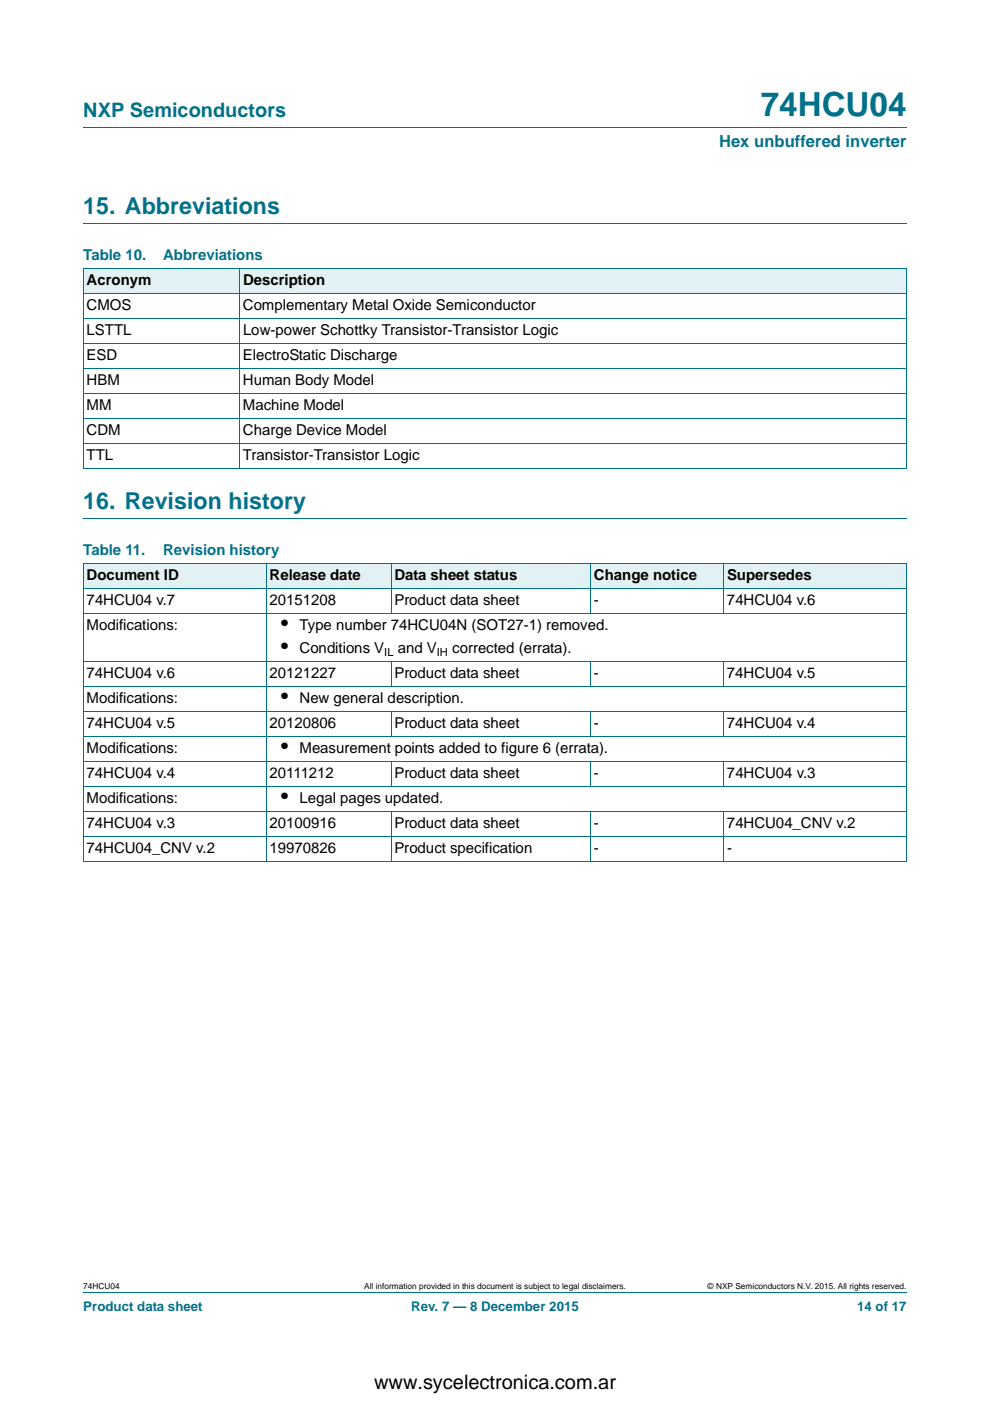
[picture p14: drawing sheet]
<svg xmlns="http://www.w3.org/2000/svg" width="210mm" height="297mm" viewBox="0 0 210 297" stroke-linecap="round" stroke-linejoin="round" font-family="sans-serif">
<defs><g id="words">
<text font-size="7" fill="#00718a" x="161.4" y="24.6">74HCU04</text>
<g font-size="4.9" fill="#00718a">
<text x="17.7" y="45.4">15. Abbreviations</text>
<text x="17.7" y="107.9">16. Revision history</text>
</g>
<text font-size="4.2" fill="#00718a" x="17.7" y="24.9">NXP Semiconductors</text>
<g font-size="4.2">
<text x="59.6" y="133.5">•</text>
<text x="59.6" y="138.5">•</text>
<text x="59.6" y="149">•</text>
<text x="59.6" y="159.6">•</text>
<text x="59.6" y="170.2">•</text>
<text x="79.4" y="294.5">www.sycelectronica.com.ar</text>
</g>
<text font-size="3.5" fill="#00718a" x="152.5" y="31.1">Hex unbuffered inverter</text>
<g font-size="3.2" fill="#00718a">
<text x="17.7" y="55.2">Table 10.</text>
<text x="34.6" y="55.2">Abbreviations</text>
<text x="17.7" y="117.7">Table 11.</text>
<text x="34.6" y="117.7">Revision history</text>
</g>
<g font-size="3.2">
<text x="18.4" y="65.8">CMOS</text>
<text x="18.4" y="60.5">Acronym</text>
<text x="51.5" y="65.8">Complementary Metal Oxide Semiconductor</text>
<text x="51.5" y="60.5">Description</text>
<text x="18.4" y="71.1">LSTTL</text>
<text x="51.5" y="71.1">Low-power Schottky Transistor-Transistor Logic</text>
<text x="18.4" y="76.4">ESD</text>
<text x="51.5" y="76.4">ElectroStatic Discharge</text>
<text x="18.4" y="81.7">HBM</text>
<text x="51.5" y="81.7">Human Body Model</text>
<text x="18.4" y="87">MM</text>
<text x="51.5" y="87">Machine Model</text>
<text x="18.4" y="92.3">CDM</text>
<text x="51.5" y="92.3">Charge Device Model</text>
<text x="18.4" y="97.5">TTL</text>
<text x="51.5" y="97.5">Transistor-Transistor Logic</text>
<text x="18.4" y="122.9">Document ID</text>
<text x="57.2" y="122.9">Release date</text>
<text x="83.7" y="122.9">Data sheet status</text>
<text x="126" y="122.9">Change notice</text>
<text x="154.2" y="122.9">Supersedes</text>
<text x="18.4" y="128.2">74HCU04 v.7</text>
<text x="57.2" y="128.2">20151208</text>
<text x="83.7" y="128.2">Product data sheet</text>
<text x="126" y="128.2">-</text>
<text x="154.2" y="128.2">74HCU04 v.6</text>
<text x="18.4" y="133.5">Modifications:</text>
<text x="63.5" y="133.5">Type number 74HCU04N (SOT27-1) removed.</text>
<text x="18.4" y="143.7">74HCU04 v.6</text>
<text x="57.2" y="143.7">20121227</text>
<text x="63.5" y="138.5">Conditions V</text>
<text x="83.7" y="143.7">Product data sheet</text>
<text x="84.4" y="138.5">and V</text>
<text x="95.9" y="138.5">corrected (errata).</text>
<text x="126" y="143.7">-</text>
<text x="154.2" y="143.7">74HCU04 v.5</text>
<text x="18.4" y="149">Modifications:</text>
<text x="63.5" y="149">New general description.</text>
<text x="18.4" y="154.3">74HCU04 v.5</text>
<text x="57.2" y="154.3">20120806</text>
<text x="83.7" y="154.3">Product data sheet</text>
<text x="126" y="154.3">-</text>
<text x="154.2" y="154.3">74HCU04 v.4</text>
<text x="18.4" y="159.6">Modifications:</text>
<text x="63.5" y="159.6">Measurement points added to figure 6 (errata).</text>
<text x="18.4" y="164.9">74HCU04 v.4</text>
<text x="57.2" y="164.9">20111212</text>
<text x="83.6" y="164.9">Product data sheet</text>
<text x="126" y="164.9">-</text>
<text x="154.2" y="164.9">74HCU04 v.3</text>
<text x="18.4" y="170.2">Modifications:</text>
<text x="63.5" y="170.2">Legal pages updated.</text>
<text x="18.4" y="175.5">74HCU04 v.3</text>
<text x="57.2" y="175.5">20100916</text>
<text x="83.7" y="175.5">Product data sheet</text>
<text x="126" y="175.5">-</text>
<text x="154.2" y="175.5">74HCU04_CNV v.2</text>
<text x="18.4" y="180.8">74HCU04_CNV v.2</text>
<text x="57.2" y="180.8">19970826</text>
<text x="83.6" y="180.8">Product specification</text>
<text x="126" y="180.8">-</text>
<text x="154.2" y="180.8">-</text>
</g>
<g font-size="2.8" fill="#00718a">
<text x="17.7" y="277.9">Product data sheet</text>
<text x="87.2" y="277.9">Rev. 7 — 8 December 2015</text>
<text x="181.8" y="277.9">14 of 17</text>
</g>
<g font-size="2.4">
<text x="81.5" y="139">IL</text>
<text x="92.7" y="139">IH</text>
</g>
<g font-size="1.8">
<text x="17.7" y="273.3">74HCU04</text>
<text x="77.2" y="273.3">All information provided in this document is subject to legal disclaimers.</text>
<text x="150.1" y="273.3">© NXP Semiconductors N.V. 2015. All rights reserved.</text>
</g>
</g></defs>
<path d="M17.7 27h174.6M17.7 47.4h174.6M17.7 109.9h174.6M17.7 273.9h174.6" fill="none" stroke="#00718a" stroke-width=".21"/>
<g fill="#e2f1f4">
<path d="M17.7 57h33.1v5.3h-33.1z"/>
<path d="M50.8 57h141.5v5.3h-141.5z"/>
<path d="M17.7 119.4h38.8v5.3h-38.8z"/>
<path d="M56.5 119.4h26.4v5.3h-26.4z"/>
<path d="M82.9 119.4h42.4v5.3h-42.4z"/>
<path d="M125.3 119.4h28.2v5.3h-28.2z"/>
<path d="M153.5 119.4h38.8v5.3h-38.8z"/>
</g>
<g fill="none" stroke="#00718a" stroke-width=".21">
<path d="M17.6 57h174.7M17.7 57v42.3M50.8 56.9v42.4M192.3 57v42.3M17.6 62.3h174.7M17.6 67.6h174.7M17.6 72.8h174.7M17.6 78.1h174.7M17.6 83.4h174.7M17.6 88.7h174.7M17.6 94h174.7M17.6 99.3h174.7"/>
<path d="M17.6 119.4h174.7M17.7 119.4v63.1M56.5 119.4v63.2M82.9 119.4v10.6M125.3 119.4v10.6M153.5 119.4v10.6M192.3 119.4v63.1M17.6 124.7h174.7M17.6 130h174.7M17.6 140.2h174.7M17.6 145.5h174.7M17.6 150.8h174.7"/>
<path d="M17.6 156.1h174.7M82.9 140.2v5.3M82.9 150.8v5.3M125.3 140.2v5.3M125.3 150.8v5.3M153.5 140.2v5.3M153.5 150.8v5.3M17.6 161.4h174.7M17.6 166.7h174.7M17.6 172h174.7M17.6 177.3h174.7M82.9 161.4v5.3"/>
<path d="M82.9 171.9v10.7M125.3 161.4v5.3M125.3 171.9v10.7M153.5 161.4v5.3M153.5 171.9v10.7M17.6 182.6h174.7"/>
</g>
<use href="#words"/>
</svg>
